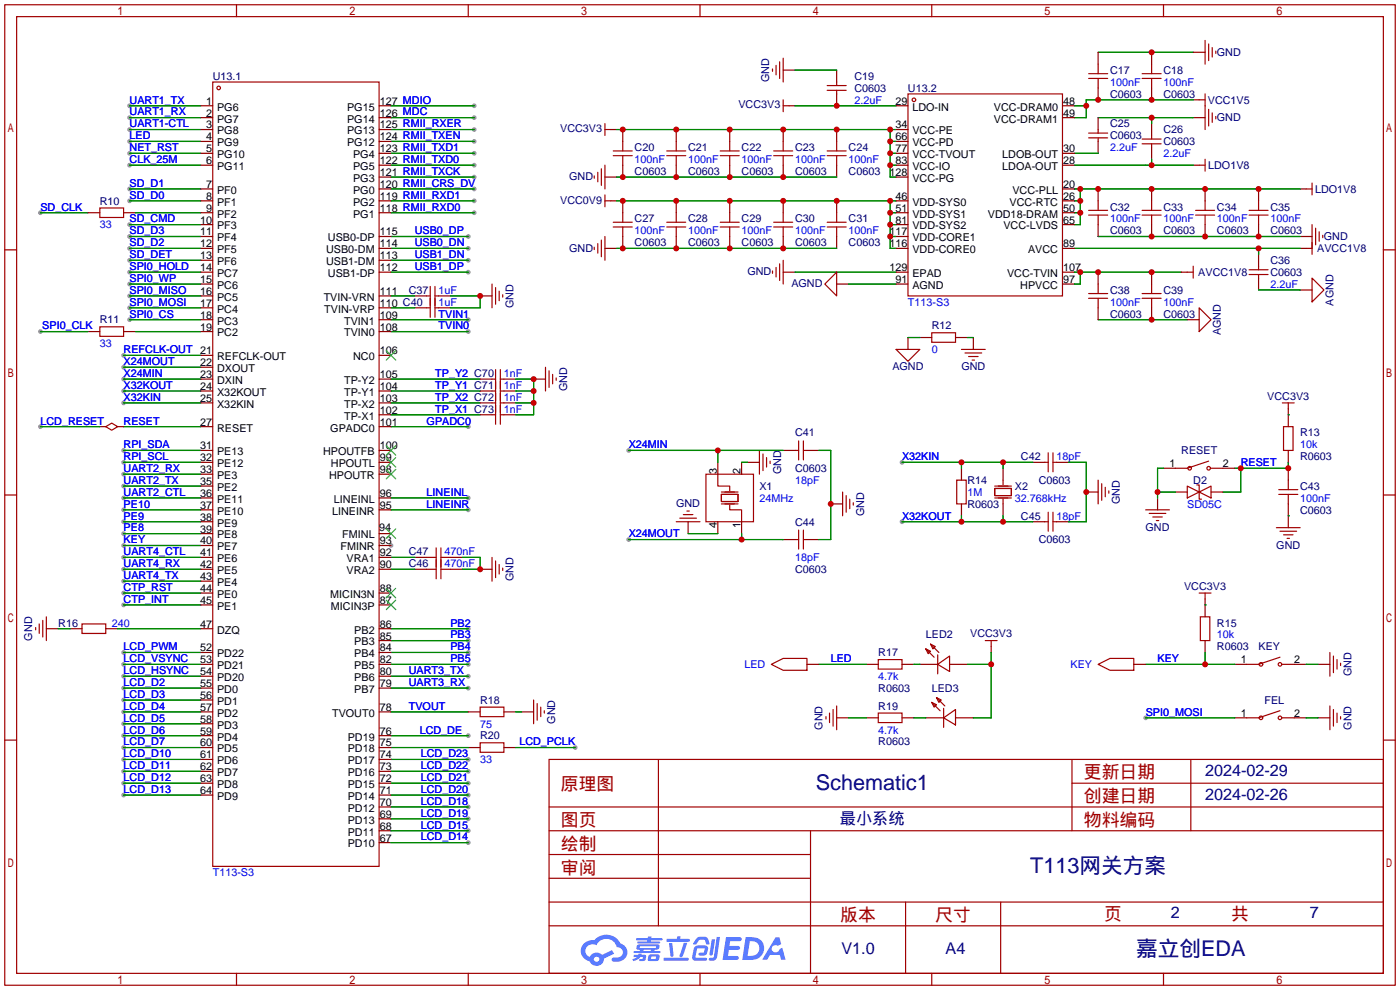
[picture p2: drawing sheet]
<svg xmlns="http://www.w3.org/2000/svg" width="299mm" height="212mm" viewBox="0 0 299 212" stroke-linecap="round" stroke-linejoin="round" font-family="sans-serif">
<defs><g id="words">
<g font-size="4.6" fill="#000080">
<text x="174.4" y="168.8">Schematic1</text>
<text x="220.2" y="186.6">T113网关方案</text>
<text x="242.8" y="204.3">嘉立创EDA</text>
</g>
<g font-size="3.8" fill="#a00000">
<text x="231.6" y="166.4">更新日期</text>
<text x="119.9" y="168.9">原理图</text>
<text x="231.6" y="171.5">创建日期</text>
<text x="119.9" y="176.5">图页</text>
<text x="231.6" y="176.5">物料编码</text>
<text x="119.9" y="181.6">绘制</text>
<text x="119.9" y="186.7">审阅</text>
<text x="179.6" y="196.9">版本</text>
<text x="199.9" y="196.9">尺寸</text>
<text x="236" y="196.6">页</text>
<text x="263.1" y="196.6">共</text>
</g>
<g font-size="3.5" fill="#000080">
<text x="257.6" y="165.9">2024-02-29</text>
<text x="257.6" y="171">2024-02-26</text>
<text x="179.5" y="176">最小系统</text>
<text x="250.2" y="196.1">2</text>
<text x="280" y="196.1">7</text>
<text x="179.8" y="204">V1.0</text>
<text x="202.1" y="204">A4</text>
</g>
<g font-size="2.3" fill="#000080">
<text x="260.1" y="11.9">GND</text>
<text x="45.5" y="17.1">U13.1</text>
<text x="164.4" y="17.6" transform="rotate(-90 164.4 17.6)">GND</text>
<text x="182.6" y="17.1">C19</text>
<text x="237.2" y="15.8">C17</text>
<text x="248.7" y="15.8">C18</text>
<text x="157.8" y="23.2">VCC3V3</text>
<text x="182.6" y="19.6">C0603</text>
<text x="194.1" y="19.6">U13.2</text>
<text x="237.2" y="20.9">C0603</text>
<text x="248.7" y="20.9">C0603</text>
<text x="258.1" y="22.1">VCC1V5</text>
<text x="119.7" y="28.3">VCC3V3</text>
<text x="237.2" y="27.2">C25</text>
<text x="237.2" y="29.8">C0603</text>
<text x="248.7" y="28.5">C26</text>
<text x="260.1" y="25.8">GND</text>
<text x="135.6" y="32.3">C20</text>
<text x="147.1" y="32.3">C21</text>
<text x="158.5" y="32.3">C22</text>
<text x="169.9" y="32.3">C23</text>
<text x="181.4" y="32.3">C24</text>
<text x="248.7" y="31">C0603</text>
<text x="121.6" y="38.5">GND</text>
<text x="135.6" y="37.4">C0603</text>
<text x="147.1" y="37.4">C0603</text>
<text x="158.5" y="37.4">C0603</text>
<text x="169.9" y="37.4">C0603</text>
<text x="181.4" y="37.4">C0603</text>
<text x="258.2" y="36.1">LDO1V8</text>
<text x="281.1" y="41.2">LDO1V8</text>
<text x="21.3" y="43.7">R10</text>
<text x="119.7" y="43.5">VCC0V9</text>
<text x="135.6" y="47.5">C27</text>
<text x="147.1" y="47.5">C28</text>
<text x="158.5" y="47.5">C29</text>
<text x="169.9" y="47.5">C30</text>
<text x="181.4" y="47.5">C31</text>
<text x="237.2" y="45">C32</text>
<text x="248.7" y="45">C33</text>
<text x="260.1" y="45">C34</text>
<text x="271.5" y="45">C35</text>
<text x="121.6" y="53.8">GND</text>
<text x="135.6" y="52.6">C0603</text>
<text x="147.1" y="52.6">C0603</text>
<text x="158.5" y="52.6">C0603</text>
<text x="169.9" y="52.6">C0603</text>
<text x="181.4" y="52.6">C0603</text>
<text x="237.2" y="50.1">C0603</text>
<text x="248.7" y="50.1">C0603</text>
<text x="260.1" y="50.1">C0603</text>
<text x="271.5" y="50.1">C0603</text>
<text x="281.5" y="53.9">AVCC1V8</text>
<text x="282.9" y="51.2">GND</text>
<text x="159.7" y="58.9">GND</text>
<text x="256.1" y="59">AVCC1V8</text>
<text x="271.5" y="56.4">C36</text>
<text x="271.5" y="59">C0603</text>
<text x="87.4" y="62.8">C37</text>
<text x="109.8" y="65.8" transform="rotate(-90 109.8 65.8)">GND</text>
<text x="169.1" y="61.4">AGND</text>
<text x="237.2" y="62.8">C38</text>
<text x="248.7" y="62.8">C39</text>
<text x="285" y="65.3" transform="rotate(-90 285 65.3)">AGND</text>
<text x="21.3" y="69.1">R11</text>
<text x="199.1" y="70.4">R12</text>
<text x="237.2" y="67.9">C0603</text>
<text x="248.7" y="67.9">C0603</text>
<text x="260.9" y="71.7" transform="rotate(-90 260.9 71.7)">AGND</text>
<text x="121.2" y="83.6" transform="rotate(-90 121.2 83.6)">GND</text>
<text x="190.7" y="79.2">AGND</text>
<text x="205.5" y="79.2">GND</text>
<text x="270.8" y="85.4">VCC3V3</text>
<text x="169.9" y="93.3">C41</text>
<text x="277.9" y="93.3">R13</text>
<text x="166.9" y="101.4" transform="rotate(-90 166.9 101.4)">GND</text>
<text x="169.9" y="100.9">C0603</text>
<text x="218.2" y="98.3">C42</text>
<text x="252.5" y="97.1">RESET</text>
<text x="277.9" y="98.3">R0603</text>
<text x="162.3" y="104.7">X1</text>
<text x="206.8" y="103.4">R14</text>
<text x="216.9" y="104.7">X2</text>
<text x="222" y="103.4">C0603</text>
<text x="239.3" y="107.7" transform="rotate(-90 239.3 107.7)">GND</text>
<text x="255" y="103.4">D2</text>
<text x="277.9" y="104.7">C43</text>
<text x="144.5" y="108.4">GND</text>
<text x="169.9" y="112.3">C44</text>
<text x="184.7" y="110.3" transform="rotate(-90 184.7 110.3)">GND</text>
<text x="206.8" y="108.5">R0603</text>
<text x="218.2" y="111">C45</text>
<text x="244.8" y="113.5">GND</text>
<text x="277.9" y="109.8">C0603</text>
<text x="87.4" y="118.7">C47</text>
<text x="222" y="116.1">C0603</text>
<text x="272.8" y="117.3">GND</text>
<text x="87.4" y="121.2">C46</text>
<text x="109.8" y="124.2" transform="rotate(-90 109.8 124.2)">GND</text>
<text x="169.9" y="122.5">C0603</text>
<text x="253.1" y="126.1">VCC3V3</text>
<text x="6.9" y="136.9" transform="rotate(-90 6.9 136.9)">GND</text>
<text x="12.4" y="133.9">R16</text>
<text x="197.9" y="136.4">LED2</text>
<text x="207.3" y="136.2">VCC3V3</text>
<text x="260.1" y="133.9">R15</text>
<text x="187.7" y="140.3">R17</text>
<text x="260.1" y="139">R0603</text>
<text x="269" y="139">KEY</text>
<text x="187.7" y="147.9">R0603</text>
<text x="199.1" y="147.9">LED3</text>
<text x="288.8" y="144.6" transform="rotate(-90 288.8 144.6)">GND</text>
<text x="102.6" y="150.4">R18</text>
<text x="118.7" y="154.7" transform="rotate(-90 118.7 154.7)">GND</text>
<text x="175.8" y="156" transform="rotate(-90 175.8 156)">GND</text>
<text x="187.7" y="151.7">R19</text>
<text x="270.3" y="150.4">FEL</text>
<text x="288.8" y="156" transform="rotate(-90 288.8 156)">GND</text>
<text x="102.6" y="158">R20</text>
<text x="187.7" y="159.3">R0603</text>
</g>
<g font-size="2.3" fill="#00f">
<text x="27.7" y="22.1">UART1_TX</text>
<text x="182.6" y="22.1">2.2uF</text>
<text x="237.2" y="18.3">100nF</text>
<text x="248.7" y="18.3">100nF</text>
<text x="27.7" y="29.8">LED</text>
<text x="27.7" y="27.2">UART1-CTL</text>
<text x="27.7" y="24.7">UART1_RX</text>
<text x="27.7" y="34.8">CLK_25M</text>
<text x="27.7" y="32.3">NET_RST</text>
<text x="135.6" y="34.8">100nF</text>
<text x="147.1" y="34.8">100nF</text>
<text x="158.5" y="34.8">100nF</text>
<text x="169.9" y="34.8">100nF</text>
<text x="181.4" y="34.8">100nF</text>
<text x="237.2" y="32.3">2.2uF</text>
<text x="248.7" y="33.6">2.2uF</text>
<text x="27.7" y="39.9">SD_D1</text>
<text x="8.6" y="45">SD_CLK</text>
<text x="27.7" y="42.5">SD_D0</text>
<text x="27.7" y="47.5">SD_CMD</text>
<text x="237.2" y="47.5">100nF</text>
<text x="248.7" y="47.5">100nF</text>
<text x="260.1" y="47.5">100nF</text>
<text x="271.5" y="47.5">100nF</text>
<text x="21.3" y="48.8">33</text>
<text x="27.7" y="52.6">SD_D2</text>
<text x="27.7" y="50.1">SD_D3</text>
<text x="88.6" y="50.1">USB0_DP</text>
<text x="88.6" y="52.6">USB0_DN</text>
<text x="135.6" y="50.1">100nF</text>
<text x="147.1" y="50.1">100nF</text>
<text x="158.5" y="50.1">100nF</text>
<text x="169.9" y="50.1">100nF</text>
<text x="181.4" y="50.1">100nF</text>
<text x="27.7" y="57.7">SPI0_HOLD</text>
<text x="27.7" y="55.2">SD_DET</text>
<text x="88.6" y="55.2">USB1_DN</text>
<text x="88.6" y="57.7">USB1_DP</text>
<text x="27.7" y="65.3">SPI0_MOSI</text>
<text x="27.7" y="60.2">SPI0_WP</text>
<text x="27.7" y="62.8">SPI0_MISO</text>
<text x="93.7" y="62.8">1uF</text>
<text x="93.7" y="65.3">1uF</text>
<text x="194.1" y="65.3">T113-S3</text>
<text x="237.2" y="65.3">100nF</text>
<text x="248.7" y="65.3">100nF</text>
<text x="271.5" y="61.5">2.2uF</text>
<text x="9" y="70.4">SPI0_CLK</text>
<text x="27.7" y="67.9">SPI0_CS</text>
<text x="93.7" y="67.9">TVIN1</text>
<text x="93.7" y="70.4">TVIN0</text>
<text x="21.3" y="74.2">33</text>
<text x="26.4" y="75.5">REFCLK-OUT 21</text>
<text x="199.1" y="75.5">0</text>
<text x="26.4" y="78">X24MOUT</text>
<text x="26.4" y="80.6">X24MIN</text>
<text x="26.4" y="83.1">X32KOUT</text>
<text x="93" y="80.6">TP_Y2 C70</text>
<text x="93" y="83.1">TP_Y1 C71</text>
<text x="107.7" y="80.6">1nF</text>
<text x="107.7" y="83.1">1nF</text>
<text x="26.4" y="85.6">X32KIN</text>
<text x="93" y="85.6">TP_X2 C72</text>
<text x="93" y="88.2">TP_X1 C73</text>
<text x="107.7" y="85.6">1nF</text>
<text x="107.7" y="88.2">1nF</text>
<text x="8.6" y="90.7">LCD_RESET</text>
<text x="26.4" y="90.7">RESET</text>
<text x="26.4" y="95.8">RPI_SDA</text>
<text x="91.2" y="90.7">GPADC0</text>
<text x="134.4" y="95.8">X24MIN</text>
<text x="277.9" y="95.8">10k</text>
<text x="26.4" y="100.9">UART2_RX</text>
<text x="26.4" y="98.3">RPI_SCL</text>
<text x="192.8" y="98.3">X32KIN</text>
<text x="225.8" y="98.3">18pF</text>
<text x="265.2" y="99.6">RESET</text>
<text x="26.4" y="103.4">UART2_TX</text>
<text x="26.4" y="106">UART2_CTL</text>
<text x="91.2" y="106">LINEINL</text>
<text x="162.3" y="107.2">24MHz</text>
<text x="169.9" y="103.4">18pF</text>
<text x="206.8" y="106">1M</text>
<text x="216.9" y="107.2">32.768kHz</text>
<text x="277.9" y="107.2">100nF</text>
<text x="26.4" y="108.5">PE10</text>
<text x="26.4" y="111">PE9</text>
<text x="26.4" y="113.6">PE8</text>
<text x="91.2" y="108.5">LINEINR</text>
<text x="192.8" y="111">X32KOUT</text>
<text x="225.8" y="111">18pF</text>
<text x="253.7" y="108.5">SD05C</text>
<text x="26.4" y="118.7">UART4_CTL</text>
<text x="26.4" y="116.1">KEY</text>
<text x="95" y="118.7">470nF</text>
<text x="134.4" y="114.9">X24MOUT</text>
<text x="169.9" y="119.9">18pF</text>
<text x="26.4" y="121.2">UART4_RX</text>
<text x="26.4" y="123.7">UART4_TX</text>
<text x="95" y="121.2">470nF</text>
<text x="26.4" y="128.8">CTP_INT</text>
<text x="26.4" y="126.3">CTP_RST</text>
<text x="23.9" y="133.9">240</text>
<text x="96.3" y="136.4">PB3</text>
<text x="96.3" y="133.9">PB2</text>
<text x="260.1" y="136.4">10k</text>
<text x="26.4" y="139">LCD_PWM</text>
<text x="26.4" y="141.5">LCD_VSYNC</text>
<text x="96.3" y="141.5">PB5</text>
<text x="96.3" y="139">PB4</text>
<text x="159.1" y="142.7">LED</text>
<text x="177.5" y="141.5">LED</text>
<text x="228.8" y="142.7">KEY</text>
<text x="247.4" y="141.5">KEY</text>
<text x="26.4" y="144.1">LCD_HSYNC</text>
<text x="26.4" y="146.6">LCD_D2</text>
<text x="26.4" y="149.1">LCD_D3</text>
<text x="87.4" y="146.6">UART3_RX</text>
<text x="87.4" y="144.1">UART3_TX</text>
<text x="187.7" y="145.3">4.7k</text>
<text x="26.4" y="151.7">LCD_D4</text>
<text x="26.4" y="154.2">LCD_D5</text>
<text x="87.4" y="151.7">TVOUT</text>
<text x="102.6" y="155.5">75</text>
<text x="244.9" y="153">SPI0_MOSI</text>
<text x="26.4" y="159.3">LCD_D7</text>
<text x="26.4" y="156.8">LCD_D6</text>
<text x="26.4" y="161.8">LCD_D10</text>
<text x="89.7" y="156.8">LCD_DE</text>
<text x="89.9" y="161.8">LCD_D23</text>
<text x="111" y="159.3">LCD_PCLK</text>
<text x="187.7" y="156.8">4.7k</text>
<text x="26.4" y="164.4">LCD_D11</text>
<text x="26.4" y="166.9">LCD_D12</text>
<text x="89.9" y="164.4">LCD_D22</text>
<text x="89.9" y="166.9">LCD_D21</text>
<text x="102.6" y="163.1">33</text>
<text x="26.4" y="169.5">LCD_D13</text>
<text x="89.9" y="172">LCD_D18</text>
<text x="89.9" y="169.5">LCD_D20</text>
<text x="89.9" y="174.5">LCD_D19</text>
<text x="89.9" y="177.1">LCD_D15</text>
<text x="89.9" y="179.6">LCD_D14</text>
<text x="45.5" y="187.2">T113-S3</text>
</g>
<g font-size="2.3">
<text x="44.1" y="22.4">1</text>
<text x="46.4" y="23.6">PG6</text>
<text x="74.2" y="23.6">PG15</text>
<text x="81.2" y="22.4">127 MDIO</text>
<text x="191.4" y="22.4">29</text>
<text x="195" y="23.6">LDO-IN</text>
<text x="212.4" y="23.6">VCC-DRAM0</text>
<text x="227.2" y="22.4">48</text>
<text x="44.1" y="24.9">2</text>
<text x="44.1" y="27.5">3</text>
<text x="44.1" y="30">4</text>
<text x="46.4" y="26.2">PG7</text>
<text x="46.4" y="28.7">PG8</text>
<text x="74.2" y="28.7">PG13</text>
<text x="74.2" y="26.2">PG14</text>
<text x="81.2" y="30">124 RMII_TXEN</text>
<text x="81.2" y="27.5">125 RMII_RXER</text>
<text x="81.2" y="24.9">126 MDC</text>
<text x="191.4" y="27.5">34</text>
<text x="191.4" y="30">66</text>
<text x="195" y="28.7">VCC-PE</text>
<text x="212.4" y="26.2">VCC-DRAM1</text>
<text x="227.2" y="24.9">49</text>
<text x="44.1" y="32.5">5</text>
<text x="44.1" y="35.1">6</text>
<text x="46.4" y="31.3">PG9</text>
<text x="46.4" y="33.8">PG10</text>
<text x="74.2" y="31.3">PG12</text>
<text x="75.5" y="33.8">PG4</text>
<text x="81.2" y="35.1">122 RMII_TXD0</text>
<text x="81.2" y="32.5">123 RMII_TXD1</text>
<text x="191.4" y="32.5">77</text>
<text x="191.4" y="35.1">83</text>
<text x="195" y="31.3">VCC-PD</text>
<text x="195" y="33.8">VCC-TVOUT</text>
<text x="214.2" y="33.8">LDOB-OUT</text>
<text x="227.2" y="35.1">28</text>
<text x="227.2" y="32.5">30</text>
<text x="44.1" y="40.2">7</text>
<text x="46.4" y="36.3">PG11</text>
<text x="46.4" y="41.4">PF0</text>
<text x="75.5" y="41.4">PG0</text>
<text x="75.5" y="38.9">PG3</text>
<text x="75.5" y="36.3">PG5</text>
<text x="81.2" y="40.2">120 RMII_CRS_DV</text>
<text x="81.2" y="37.6">121 RMII_TXCK</text>
<text x="190.1" y="37.6">128</text>
<text x="195" y="36.3">VCC-IO</text>
<text x="195" y="38.9">VCC-PG</text>
<text x="214.2" y="36.3">LDOA-OUT</text>
<text x="216.4" y="41.4">VCC-PLL</text>
<text x="227.2" y="40.2">20</text>
<text x="42.8" y="47.8">10</text>
<text x="44.1" y="42.7">8</text>
<text x="44.1" y="45.2">9</text>
<text x="46.4" y="44">PF1</text>
<text x="46.4" y="46.5">PF2</text>
<text x="75.5" y="46.5">PG1</text>
<text x="75.5" y="44">PG2</text>
<text x="81.2" y="45.2">118 RMII_RXD0</text>
<text x="81.2" y="42.7">119 RMII_RXD1</text>
<text x="191.4" y="42.7">46</text>
<text x="191.4" y="45.2">51</text>
<text x="191.4" y="47.8">81</text>
<text x="195" y="44">VDD-SYS0</text>
<text x="195" y="46.5">VDD-SYS1</text>
<text x="211.1" y="46.5">VDD18-DRAM</text>
<text x="215.7" y="44">VCC-RTC</text>
<text x="227.2" y="45.2">50</text>
<text x="227.2" y="47.8">65</text>
<text x="227.2" y="42.7">26</text>
<text x="42.8" y="50.3">11</text>
<text x="42.8" y="52.9">12</text>
<text x="46.4" y="49">PF3</text>
<text x="46.4" y="51.6">PF4</text>
<text x="70.1" y="51.6">USB0-DP</text>
<text x="81.2" y="52.9">114</text>
<text x="81.2" y="50.3">115</text>
<text x="190.1" y="52.9">116</text>
<text x="190.1" y="50.3">117</text>
<text x="195" y="49">VDD-SYS2</text>
<text x="195" y="51.6">VDD-CORE1</text>
<text x="214.5" y="49">VCC-LVDS</text>
<text x="227.2" y="52.9">89</text>
<text x="42.8" y="55.4">13</text>
<text x="42.8" y="57.9">14</text>
<text x="46.4" y="54.1">PF5</text>
<text x="46.4" y="56.7">PF6</text>
<text x="46.4" y="59.2">PC7</text>
<text x="69.7" y="56.7">USB1-DM</text>
<text x="69.7" y="54.1">USB0-DM</text>
<text x="70.1" y="59.2">USB1-DP</text>
<text x="81.2" y="57.9">112</text>
<text x="81.2" y="55.4">113</text>
<text x="190.1" y="57.9">129</text>
<text x="195" y="59.2">EPAD</text>
<text x="195" y="54.1">VDD-CORE0</text>
<text x="215.2" y="59.2">VCC-TVIN</text>
<text x="219.7" y="54.1">AVCC</text>
<text x="227.2" y="57.9">107</text>
<text x="42.8" y="60.5">15</text>
<text x="42.8" y="63">16</text>
<text x="42.8" y="65.6">17</text>
<text x="46.4" y="61.7">PC6</text>
<text x="46.4" y="64.3">PC5</text>
<text x="69.2" y="64.3">TVIN-VRN</text>
<text x="81.2" y="65.6">110 C40</text>
<text x="81.2" y="63">111</text>
<text x="191.4" y="60.5">91</text>
<text x="195" y="61.7">AGND</text>
<text x="218.1" y="61.7">HPVCC</text>
<text x="227.2" y="60.5">97</text>
<text x="42.8" y="68.1">18</text>
<text x="42.8" y="70.6">19</text>
<text x="46.4" y="66.8">PC4</text>
<text x="46.4" y="69.4">PC3</text>
<text x="46.4" y="71.9">PC2</text>
<text x="69.3" y="66.8">TVIN-VRP</text>
<text x="73.5" y="71.9">TVIN0</text>
<text x="73.5" y="69.4">TVIN1</text>
<text x="81.2" y="70.6">108</text>
<text x="81.2" y="68.1">109</text>
<text x="46.4" y="77">REFCLK-OUT</text>
<text x="75.5" y="77">NC0</text>
<text x="81.2" y="75.7">106</text>
<text x="42.8" y="78.3">22</text>
<text x="42.8" y="80.8">23</text>
<text x="42.8" y="83.3">24</text>
<text x="46.4" y="79.5">DXOUT</text>
<text x="46.4" y="82.1">DXIN</text>
<text x="73.5" y="82.1">TP-Y2</text>
<text x="81.2" y="83.3">104</text>
<text x="81.2" y="80.8">105</text>
<text x="42.8" y="85.9">25</text>
<text x="46.4" y="84.6">X32KOUT</text>
<text x="46.4" y="87.1">X32KIN</text>
<text x="73.5" y="89.7">TP-X1</text>
<text x="73.5" y="87.1">TP-X2</text>
<text x="73.5" y="84.6">TP-Y1</text>
<text x="81.2" y="88.4">102</text>
<text x="81.2" y="85.9">103</text>
<text x="42.8" y="91">27</text>
<text x="46.4" y="92.2">RESET</text>
<text x="70.6" y="92.2">GPADC0</text>
<text x="81.2" y="91">101</text>
<text x="42.8" y="96">31</text>
<text x="42.8" y="98.6">32</text>
<text x="42.8" y="101.1">33</text>
<text x="46.4" y="97.3">PE13</text>
<text x="46.4" y="99.8">PE12</text>
<text x="69.1" y="97.3">HPOUTFB</text>
<text x="70.7" y="99.8">HPOUTL</text>
<text x="81.2" y="101.1">98</text>
<text x="81.2" y="98.6">99</text>
<text x="81.2" y="96">100</text>
<text x="153.2" y="101.3" transform="rotate(-90 153.2 101.3)">3</text>
<text x="158.3" y="101.3" transform="rotate(-90 158.3 101.3)">2</text>
<text x="249.9" y="99.8">1</text>
<text x="261.4" y="99.8">2</text>
<text x="42.8" y="103.7">35</text>
<text x="42.8" y="106.2">36</text>
<text x="46.4" y="102.4">PE3</text>
<text x="46.4" y="104.9">PE2</text>
<text x="46.4" y="107.5">PE11</text>
<text x="70.3" y="102.4">HPOUTR</text>
<text x="71.4" y="107.5">LINEINL</text>
<text x="81.2" y="106.2">96</text>
<text x="42.8" y="108.7">37</text>
<text x="42.8" y="111.3">38</text>
<text x="42.8" y="113.8">39</text>
<text x="46.4" y="110">PE10</text>
<text x="46.4" y="112.5">PE9</text>
<text x="71" y="110">LINEINR</text>
<text x="81" y="113.6">94</text>
<text x="81.2" y="108.7">95</text>
<text x="153.2" y="112.8" transform="rotate(-90 153.2 112.8)">4</text>
<text x="158.3" y="112.8" transform="rotate(-90 158.3 112.8)">1</text>
<text x="42.8" y="116.4">40</text>
<text x="42.8" y="118.9">41</text>
<text x="46.4" y="115.1">PE8</text>
<text x="46.4" y="117.6">PE7</text>
<text x="72.8" y="117.6">FMINR</text>
<text x="73.2" y="115.1">FMINL</text>
<text x="81.2" y="118.9">92</text>
<text x="81.2" y="116.4">93</text>
<text x="42.8" y="121.4">42</text>
<text x="42.8" y="124">43</text>
<text x="46.4" y="120.2">PE6</text>
<text x="46.4" y="122.7">PE5</text>
<text x="46.4" y="125.2">PE4</text>
<text x="74.1" y="122.7">VRA2</text>
<text x="74.1" y="120.2">VRA1</text>
<text x="81.2" y="121.4">90</text>
<text x="42.8" y="126.5">44</text>
<text x="42.8" y="129.1">45</text>
<text x="46.4" y="127.8">PE0</text>
<text x="46.4" y="130.3">PE1</text>
<text x="70.6" y="127.8">MICIN3N</text>
<text x="70.7" y="130.3">MICIN3P</text>
<text x="81.2" y="129.1">87</text>
<text x="81.2" y="126.5">88</text>
<text x="42.8" y="134.1">47</text>
<text x="46.4" y="135.4">DZQ</text>
<text x="75.7" y="137.9">PB3</text>
<text x="75.7" y="135.4">PB2</text>
<text x="81.2" y="136.7">85</text>
<text x="81.2" y="134.1">86</text>
<text x="42.8" y="139.2">52</text>
<text x="42.8" y="141.8">53</text>
<text x="46.4" y="140.5">PD22</text>
<text x="46.4" y="143">PD21</text>
<text x="75.7" y="143">PB5</text>
<text x="75.7" y="140.5">PB4</text>
<text x="81.2" y="141.8">82</text>
<text x="81.2" y="139.2">84</text>
<text x="265.2" y="141.8">1</text>
<text x="276.6" y="141.8">2</text>
<text x="42.8" y="144.3">54</text>
<text x="42.8" y="146.8">55</text>
<text x="42.8" y="149.4">56</text>
<text x="46.4" y="145.6">PD20</text>
<text x="46.4" y="148.1">PD0</text>
<text x="75.7" y="148.1">PB7</text>
<text x="75.7" y="145.6">PB6</text>
<text x="81.2" y="146.8">79</text>
<text x="81.2" y="144.3">80</text>
<text x="42.8" y="151.9">57</text>
<text x="42.8" y="154.5">58</text>
<text x="46.4" y="150.6">PD1</text>
<text x="46.4" y="153.2">PD2</text>
<text x="46.4" y="155.7">PD3</text>
<text x="71" y="153.2">TVOUT0</text>
<text x="81.2" y="151.9">78</text>
<text x="265.2" y="153.2">1</text>
<text x="276.6" y="153.2">2</text>
<text x="42.8" y="157">59</text>
<text x="42.8" y="159.5">60</text>
<text x="46.4" y="158.3">PD4</text>
<text x="46.4" y="160.8">PD5</text>
<text x="74.3" y="160.8">PD18</text>
<text x="74.3" y="158.3">PD19</text>
<text x="81.2" y="159.5">75</text>
<text x="81.2" y="157">76</text>
<text x="42.8" y="162.1">61</text>
<text x="42.8" y="164.6">62</text>
<text x="42.8" y="167.2">63</text>
<text x="46.4" y="163.3">PD6</text>
<text x="46.4" y="165.9">PD7</text>
<text x="74.3" y="165.9">PD16</text>
<text x="74.3" y="163.3">PD17</text>
<text x="81.2" y="167.2">72</text>
<text x="81.2" y="164.6">73</text>
<text x="81.2" y="162.1">74</text>
<text x="42.8" y="169.7">64</text>
<text x="46.4" y="168.4">PD8</text>
<text x="46.4" y="171">PD9</text>
<text x="74.3" y="173.5">PD12</text>
<text x="74.3" y="171">PD14</text>
<text x="74.3" y="168.4">PD15</text>
<text x="81.2" y="172.2">70</text>
<text x="81.2" y="169.7">71</text>
<text x="74.3" y="178.6">PD11</text>
<text x="74.3" y="176">PD13</text>
<text x="81.2" y="179.9">67</text>
<text x="81.2" y="177.3">68</text>
<text x="81.2" y="174.8">69</text>
<text x="74.3" y="181.1">PD10</text>
</g>
</g></defs>
<g fill="#999">
<circle cx="83.6" cy="116.6" r=".51"/>
<circle cx="134.4" cy="96.3" r=".51"/>
<circle cx="134.4" cy="115.3" r=".51"/>
<circle cx="192.8" cy="98.8" r=".51"/>
<circle cx="192.8" cy="111.5" r=".51"/>
<circle cx="26.4" cy="78.5" r=".51"/>
<circle cx="26.4" cy="81" r=".51"/>
<circle cx="26.4" cy="83.6" r=".51"/>
<circle cx="26.4" cy="86.1" r=".51"/>
<circle cx="26.4" cy="75.9" r=".51"/>
<circle cx="244.9" cy="153.4" r=".51"/>
<circle cx="27.7" cy="65.8" r=".51"/>
<circle cx="27.7" cy="68.3" r=".51"/>
<circle cx="27.7" cy="60.7" r=".51"/>
<circle cx="27.7" cy="63.2" r=".51"/>
<circle cx="27.7" cy="58.2" r=".51"/>
<circle cx="27.7" cy="42.9" r=".51"/>
<circle cx="27.7" cy="40.4" r=".51"/>
<circle cx="8.6" cy="45.5" r=".51"/>
<circle cx="27.7" cy="53.1" r=".51"/>
<circle cx="27.7" cy="50.5" r=".51"/>
<circle cx="27.7" cy="48" r=".51"/>
<circle cx="27.7" cy="55.6" r=".51"/>
<circle cx="8.6" cy="70.9" r=".51"/>
<circle cx="100.1" cy="147.1" r=".51"/>
<circle cx="100.1" cy="144.5" r=".51"/>
<circle cx="100.1" cy="50.5" r=".51"/>
<circle cx="100.1" cy="53.1" r=".51"/>
<circle cx="100.1" cy="55.6" r=".51"/>
<circle cx="100.1" cy="58.2" r=".51"/>
<circle cx="26.4" cy="121.7" r=".51"/>
<circle cx="26.4" cy="124.2" r=".51"/>
<circle cx="26.4" cy="101.3" r=".51"/>
<circle cx="26.4" cy="103.9" r=".51"/>
<circle cx="26.4" cy="106.4" r=".51"/>
<circle cx="27.7" cy="35.3" r=".51"/>
<circle cx="101.3" cy="30.2" r=".51"/>
<circle cx="101.3" cy="32.8" r=".51"/>
<circle cx="27.7" cy="32.8" r=".51"/>
<circle cx="101.3" cy="35.3" r=".51"/>
<circle cx="101.3" cy="37.8" r=".51"/>
<circle cx="101.3" cy="40.4" r=".51"/>
<circle cx="101.3" cy="27.7" r=".51"/>
<circle cx="101.3" cy="25.1" r=".51"/>
<circle cx="101.3" cy="22.6" r=".51"/>
<circle cx="101.3" cy="45.5" r=".51"/>
<circle cx="101.3" cy="42.9" r=".51"/>
<circle cx="26.4" cy="96.3" r=".51"/>
<circle cx="26.4" cy="129.3" r=".51"/>
<circle cx="26.4" cy="126.7" r=".51"/>
<circle cx="26.4" cy="119.1" r=".51"/>
<circle cx="26.4" cy="139.4" r=".51"/>
<circle cx="26.4" cy="142" r=".51"/>
<circle cx="26.4" cy="144.5" r=".51"/>
<circle cx="26.4" cy="147.1" r=".51"/>
<circle cx="26.4" cy="159.8" r=".51"/>
<circle cx="26.4" cy="149.6" r=".51"/>
<circle cx="26.4" cy="152.1" r=".51"/>
<circle cx="26.4" cy="154.7" r=".51"/>
<circle cx="26.4" cy="157.2" r=".51"/>
<circle cx="26.4" cy="162.3" r=".51"/>
<circle cx="26.4" cy="164.8" r=".51"/>
<circle cx="26.4" cy="169.9" r=".51"/>
<circle cx="26.4" cy="167.4" r=".51"/>
<circle cx="100.1" cy="172.5" r=".51"/>
<circle cx="100.1" cy="175" r=".51"/>
<circle cx="100.1" cy="162.3" r=".51"/>
<circle cx="100.1" cy="164.8" r=".51"/>
<circle cx="100.1" cy="167.4" r=".51"/>
<circle cx="100.1" cy="169.9" r=".51"/>
<circle cx="122.9" cy="159.8" r=".51"/>
<circle cx="100.1" cy="157.2" r=".51"/>
<circle cx="26.4" cy="109" r=".51"/>
<circle cx="26.4" cy="111.5" r=".51"/>
<circle cx="26.4" cy="114" r=".51"/>
<circle cx="26.4" cy="116.6" r=".51"/>
<circle cx="26.4" cy="98.8" r=".51"/>
<circle cx="8.6" cy="91.2" r=".51"/>
<circle cx="27.7" cy="30.2" r=".51"/>
<circle cx="27.7" cy="27.7" r=".51"/>
<circle cx="27.7" cy="25.1" r=".51"/>
<circle cx="27.7" cy="22.6" r=".51"/>
<circle cx="100.1" cy="142" r=".51"/>
<circle cx="100.1" cy="139.4" r=".51"/>
<circle cx="100.1" cy="136.9" r=".51"/>
<circle cx="100.1" cy="134.4" r=".51"/>
<circle cx="100.1" cy="106.4" r=".51"/>
<circle cx="100.1" cy="109" r=".51"/>
<circle cx="100.1" cy="68.3" r=".51"/>
<circle cx="100.1" cy="70.9" r=".51"/>
<circle cx="100.1" cy="91.2" r=".51"/>
<circle cx="100.1" cy="177.5" r=".51"/>
<circle cx="100.1" cy="180.1" r=".51"/>
</g>
<g fill="none" stroke="#a10000" stroke-width=".25">
<path d="M1 1h297.2v209.6h-297.2zM3.6 3.6h292.1v204.4h-292.1zM50.5 1v2.6M100.1 1v2.6M149.6 1v2.6M199.1 1v2.6M248.7 1v2.6M1 53.4h2.6M295.7 53.4h2.5M1 105.8h2.6M295.7 105.8h2.5M1 158.2h2.6"/>
<path d="M295.7 158.2h2.5M117.3 162.3h178.4v45.7h-178.4zM117.3 177.5h178.4M117.3 172.5h178.4M140.7 162.3v35.6M173.2 177.5v30.5M229.1 162.3v15.2M229.1 167.4h66.6M254.5 162.3v15.2M117.3 182.6h55.9M117.3 197.9h178.4M117.3 192.8h178.4"/>
<path d="M117.3 187.7h55.9M193.5 192.8v15.2M213.9 192.8v15.2M50.5 208v2.6M100.1 208v2.6M149.6 208v2.6M199.1 208v2.6M248.7 208v2.6"/>
</g>
<g fill="#5487ff">
<path d="M155.2 200.3h2.6a.48 .48 0 0 1 .7 .4 .48 .48 0 0 1-.6 .4h-1.8l-.2 1.1h1.9a.43 .43 0 0 1 .4 .4 .43 .43 0 0 1-.5 .4h-1.9l-.2 1.3h1.7a.45 .45 0 0 1 .5 .2 .45 .45 0 0 1-.1 .6h-3.3z"/>
<path d="M165.7 200.3h.9l.4 1.5-.8 .3a.84 .84 0 0 0-1.2 .3 .84 .84 0 0 0 .4 1.1 .84 .84 0 0 0 1.1-.4l.1-.2 .6-.3 .7 2.5h-1l-.2-1h-2.1l-.6 1h-1.1z"/>
<path d="M152.1 200.8h.7l-.5 3.1a.36 .36 0 0 1-.3 .3 .36 .36 0 0 1-.4-.3z"/>
<path d="M153.2 200.2h.7l-.6 4.3a1.13 1.13 0 0 1-1.8 .6l.2-.4h.7l.2-.2z"/>
<path d="M148.9 200.6l.6-.4h1a.77 .77 0 0 1 .9 .5l.3 1-.2 .2h-.5l-.3-.9-.2-.2-1 .1-.7 1-.6-.1-.1-.2z"/>
<path d="M148.4 202.4l.6-.3h1.7a.81 .81 0 0 1 .7 .5 .81 .81 0 0 1-.2 .8 .81 .81 0 0 1-.9 .8h-.7a.32 .32 0 0 1-.3-.3 .32 .32 0 0 1 .4-.3h.7l.2-.9-1.6 .1-.4 1.8 2.2 .1a.32 .32 0 0 1 .3 .4 .32 .32 0 0 1-.4 .2h-2.2l-.5-.3-.1-.5z"/>
<path d="M141.9 204.7h5a.33 .33 0 0 1 .3 .3 .33 .33 0 0 1-.3 .3h-4.9l-.2-.1z"/>
<path d="M146.1 201.5h.8l-.7 2a.98 .98 0 0 1-.7 1.1l-.3-.3z"/>
<path d="M143 201.6h.7l.3 2.5a.34 .34 0 0 1-.3 .4 .34 .34 0 0 1-.4-.3z"/>
<path d="M142.5 200.7h2.1l.3-.6h.6l-.1 .6h1.7a.32 .32 0 0 1 .4 .3 .32 .32 0 0 1-.4 .3h-4.5l-.2-.2z"/>
<path d="M135.5 204.1h.9l.1-.3h.6v.3h.8a.82 .82 0 0 1-.5 1.3h-.8v-.4l.7-.1 .1-.3a.68 .68 0 0 0-1 .4l-1.1 .4-.1-.4 .9-.5h-.7z"/>
<path d="M136 200.5h2.4l.1-.3h.7v.3h2.2l.2 .3-.2 .2h-2.3v.2h1.8l.2 .3-.2 .1h-4.5l-.1-.4h2l.1-.2h-2.3l-.1-.2z"/>
<path d="M159.4 200.3l-.8 4.9h1.7a2.5 2.5 0 0 0 3-2.5 2.5 2.5 0 0 0-3.1-2.4zM160.3 201.1a1.61 1.61 0 0 1 2 1.5 1.61 1.61 0 0 1-1.8 1.7h-.7z"/>
<path d="M136.2 202a.55 .55 0 0 0-.2 .8 .55 .55 0 0 0 .7 .2l.1 .3h-1.3v.3l5.4 .1 .3-.2-.2-.2h-1.2l.2-.3a.7 .7 0 0 0 .8-.3 .7 .7 0 0 0 0-.8l-4.2-.1zM136.8 202.3l3.3-.1 .1 .1-.2 .3h-3.2zM137.5 203h1.7l-.2 .3h-1.4z"/>
<path d="M138.6 204.2a1.05 1.05 0 0 0 0 1.2 2.91 2.91 0 0 0 2.2-.2 .98 .98 0 0 0 0-1.2h-1.6zM139.2 204.5l.9-.1 .1 .4-.2 .2-.8-.1z"/>
<path d="M124.9 201.6a2.23 2.23 0 0 0-.7 2.3 2.23 2.23 0 0 0 1.8 1.6 1.58 1.58 0 0 0 1.8 .9 1.58 1.58 0 0 0 1.3-1.5l2.2-1.1-.5-.7-2.1 1a1.65 1.65 0 0 0-2.7 .4 1.45 1.45 0 0 1-.8-1.9 1.45 1.45 0 0 1 2-.7l.3 .1a2.3 2.3 0 0 1 2.3-1.3 2.3 2.3 0 0 1 2 1.7 1.12 1.12 0 0 1 1.3 1 1.12 1.12 0 0 1-1.1 1.2h-.7a.45 .45 0 0 0-.6 .4 .45 .45 0 0 0 .5 .5 2.21 2.21 0 0 0 2.2-.5 2.21 2.21 0 0 0 .5-2.3 2.13 2.13 0 0 0-1.3-1.1 3.3 3.3 0 0 0-5.6-.7l-1.1 .1zM127 205a.57 .57 0 0 1 1.1 0 .57 .57 0 0 1-1.1 0z"/>
</g>
<g fill="none" stroke="#a10000" stroke-width=".25">
<path d="M45.5 17.5h35.5v167.7h-35.5zM165.1 14.7v.5M165.9 14v2M166.6 13.2v3.6M167.4 12.4v5.1M176.8 18.3h4M176.8 19.3h4M178.8 17.5v.8M178.8 19.3v.8M232.7 16.8h4M232.7 15.7h4M234.7 13.7v2"/>
<path d="M234.7 16.8v2M244.1 16.8h4.1M244.1 15.7h4.1M246.1 13.7v2M246.1 16.8v2M257.6 8.6v5.1M258.3 9.4v3.6M259.1 10.2v2M259.8 10.9v.5M127 37.6v.5M127.8 36.8v2.1M128.5 36.1v3.5"/>
<path d="M129.3 26.4v2.6M129.3 35.3v5.1M129.3 27.7h1.3M131.1 33.3h4M131.1 32.3h4M133.1 30.2v2.1M133.1 33.3v2M142.5 33.3h4.1M142.5 32.3h4.1M144.5 30.2v2.1M144.5 33.3v2M153.9 33.3h4.1"/>
<path d="M153.9 32.3h4.1M156 30.2v2.1M156 33.3v2M165.4 33.3h4M165.4 32.3h4M167.4 21.3v2.6M167.4 30.2v2.1M167.4 33.3v2M167.4 22.6h1.3M176.8 33.3h4M176.8 32.3h4M178.8 30.2v2.1"/>
<path d="M178.8 33.3v2M194.1 20.1h33v43.1h-33zM232.7 28.4h4M232.7 29.5h4M234.7 27.7v.7M234.7 29.5v.7M244.1 29.7h4.1M244.1 30.7h4.1M246.1 29v.7M246.1 30.7v.8M256.3 21.3h1.3M256.3 35.3h1.3"/>
<path d="M257.6 20.1v7.6M257.6 34v2.6M258.3 23.4v3.5M259.1 24.1v2.1M259.8 24.9v.5M280.4 39.1v2.6M21.3 44.4h5.1v2.1h-5.1zM127 52.8v.5M127.8 52.1v2M128.5 51.3v3.6M129.3 41.7v2.5M129.3 50.5v5.1"/>
<path d="M129.3 42.9h1.3M131.1 48.5h4M131.1 47.5h4M133.1 45.5v2M133.1 48.5v2M142.5 48.5h4.1M142.5 47.5h4.1M144.5 45.5v2M144.5 48.5v2M153.9 48.5h4.1M153.9 47.5h4.1M156 45.5v2"/>
<path d="M156 48.5v2M165.1 57.9v.5M165.4 48.5h4M165.4 47.5h4M165.9 57.2v2M166.6 56.4v3.5M167.4 45.5v2M167.4 48.5v2M167.4 55.6v5.1M176.8 48.5h4M176.8 47.5h4M178.8 58.2v5l-2.5-2.5z"/>
<path d="M178.8 45.5v2M178.8 48.5v2M232.7 46h4M232.7 45h4M234.7 42.9v2.1M234.7 46v2M244.1 46h4.1M244.1 45h4.1M246.1 42.9v2.1M246.1 46v2M253.7 58.2h1.3M255 56.9v2.5"/>
<path d="M255.5 46h4.1M255.5 45h4.1M257.6 42.9v2.1M257.6 46v2M267 46h4M267 45h4M267 57.7h4M267 58.7h4M269 42.9v2.1M269 46v2M269 56.9v.8M269 58.7v.7"/>
<path d="M279.1 40.4h1.3M279.1 53.1h1.3M280.4 59.4l2.6 2.6-2.6 2.5zM280.4 48v6.4M281.2 48.8v3.5M281.9 49.5v2.1M282.7 50.3v.5M21.3 69.8h5.1v2.1h-5.1zM91.2 63.2h.7M91.2 65.8h.7M91.9 61.2v6.6M93 61.2v6.6"/>
<path d="M93 63.2h.7M93 65.8h.7M105.2 60.7v5.1M105.9 61.5v3.5M105.9 79v11.7M106.7 62.2v2.1M106.9 79v11.7M107.4 63v.5M116.6 78.5v5.1M117.3 79.2v3.6M191.5 74.7h5.1l-2.5 2.5zM199.1 71.1h5.1v2.1h-5.1z"/>
<path d="M205.5 74.7h5.1M206.2 75.4h3.6M207 76.2h2M207.8 77h.5M232.7 63.8h4M232.7 62.7h4M234.7 60.7v2M234.7 63.8v2M244.1 63.8h4.1M244.1 62.7h4.1M246.1 60.7v2M246.1 63.8v2"/>
<path d="M256.3 65.8l2.5 2.5-2.5 2.6zM22.6 91.2l1.3-.8 1.2 .8-1.2 .7zM105.2 86.1h.7M105.2 81h.7M105.2 83.6h.7M105.2 88.6h.7M106.9 86.1h.8M106.9 81h.8M106.9 83.6h.8M106.9 88.6h.8M118.1 80v2M118.9 80.8v.5"/>
<path d="M162.3 96.3v5M163.1 97v3.6M163.8 97.8v2M164.6 98.6v.5M169.9 96.3h.8M170.7 94.2v4.1M171.7 94.2v4.1M171.7 96.3h.8M223.3 98.8h.7M224 96.8v4M225 96.8v4M225 98.8h.8"/>
<path d="M258.3 98.6l-4.6 1.5h-2.5M274.1 86.1h2.5M274.3 91.2h2.1v5.1h-2.1zM275.3 86.1v1.3M91.2 119.1h2M93.2 117.1v6.6M94.2 117.1v6.6M94.2 119.1h2.1M105.2 119.1v5.1M105.9 119.9v3.5M144.5 111.5h5.1M145.3 110.7h3.5"/>
<path d="M146 110h2.1M146.8 109.2h.5M150.9 101.3h10.1v10.2h-10.1zM153.4 101.3v2.6h2.6v1M154.2 105.7h3.5v1.5h-3.5zM154.2 107.7h3.5M154.2 105.2h3.5M156 107.9v1.1h2.5v2.5M169.9 115.3h.8M170.7 113.3v4M171.7 113.3v4M171.7 115.3h.8"/>
<path d="M180.1 105.2v5M180.8 105.9v3.6M181.6 106.7v2M182.4 107.4v.5M204.5 102.6h2v5.1h-2zM212.6 104.4h3.6v1.5h-3.6zM212.6 106.4h3.6M212.6 103.9h3.6M214.4 102.6v1M214.4 106.7v1M223.3 111.5h.7M224 109.5v4"/>
<path d="M225 109.5v4M225 111.5h.8M234.7 102.6v5.1M235.5 103.4v3.5M236.2 104.1v2.1M237 104.9v.5M244.9 109h5M245.6 109.7h3.6M246.4 110.5h2M247.1 111.3h.5M253.7 103.9l2.6 1.3-2.6 1.2zM255.8 103.6h.5v3.1h.5"/>
<path d="M256.3 105.2l2.5-1.3v2.5zM258.8 100.1h2.6M272.8 112.8h5.1M273.3 105.7h4.1M273.3 104.6h4.1M273.6 113.5h3.5M274.3 114.3h2.1M275.1 115.1h.5M275.3 102.6v2M275.3 105.7v2M7.6 134.1v.5M8.4 133.4v2"/>
<path d="M9.1 132.6v3.5M9.9 131.8v5.1M17.5 133.4h5.1v2h-5.1zM91.2 121.7h2M94.2 121.7h2.1M106.7 120.6v2.1M107.4 121.4v.5M197.9 138.7l1 .5-.5 .5zM197.9 138.7l1.7 1.8M198.9 137.7l1 .5-.5 .5zM198.9 137.7l1.8 1.7M200.4 140v4"/>
<path d="M210.6 136.9h2.5M211.8 136.9v1.3M256.3 126.7h2.5M256.5 131.8h2.1v5.1h-2.1zM257.6 126.7v1.3M284.2 139.4v5.1M102.6 158.8h5.1v2h-5.1zM102.6 151.1h5.1v2.1h-5.1zM114 149.6v5.1M114.8 150.4v3.5M115.6 151.1v2.1M116.3 151.9v.5"/>
<path d="M164.8 142l2.6-1.3h5.1v2.6h-5.1zM176.5 153.2v.5M177.3 152.4v2M178.1 151.6v3.6M178.8 150.9v5.1M187.7 141h5.1v2h-5.1zM187.7 152.4h5.1v2h-5.1zM199.1 150.1l1.1 .5-.6 .5zM199.1 150.1l1.8 1.8M200.2 149.1l1 .5-.5 .5zM200.2 149.1l1.7 1.8M200.4 142l2.5-1.8v3.3z"/>
<path d="M201.7 153.4l2.5-1.8v3.3zM201.7 151.4v4M234.7 142l2.5-1.3h5.1v2.6h-5.1zM273.6 140.5l-4.6 1.5h-2.6M273.6 151.9l-4.6 1.5h-2.6M274.1 142h2.5M274.1 153.4h2.5M284.2 150.9v5.1M285 140.2v3.6M285 151.6v3.6M285.8 141v2M285.8 152.4v2"/>
<path d="M286.5 141.7v.5M286.5 153.2v.5"/>
<circle cx="46.7" cy="18.8" r=".38"/>
<circle cx="195.3" cy="21.3" r=".38"/>
<circle cx="254.3" cy="100.1" r=".38"/>
<circle cx="258.3" cy="100.1" r=".38"/>
<circle cx="269.5" cy="142" r=".38"/>
<circle cx="269.5" cy="153.4" r=".38"/>
<circle cx="273.6" cy="142" r=".38"/>
<circle cx="273.6" cy="153.4" r=".38"/>
</g>
<g fill="none" stroke="#870000" stroke-width=".25">
<path d="M167.4 15h2.5M178.8 15v2.5M234.7 11.2v2.5M234.7 18.8v2.5M246.1 11.2v2.5M246.1 18.8v2.5M255 11.2h2.6M42.9 22.6h2.6M42.9 27.7h2.6M42.9 25.1h2.6M42.9 35.3h2.6M42.9 30.2h2.6"/>
<path d="M42.9 32.8h2.6M81 22.6h2.6M81 27.7h2.6M81 37.8h2.6M81 25.1h2.6M81 35.3h2.6M81 30.2h2.6M81 32.8h2.6M129.3 37.8h2.5M130.6 27.7h1.2M133.1 27.7v2.5M133.1 35.3v2.5"/>
<path d="M144.5 27.7v2.5M144.5 35.3v2.5M156 27.7v2.5M156 35.3v2.5M167.4 27.7v2.5M167.4 35.3v2.5M168.7 22.6h1.2M178.8 20.1v2.5M178.8 27.7v2.5M178.8 35.3v2.5M191.5 22.6h2.6M191.5 27.7h2.6"/>
<path d="M191.5 37.8h2.6M191.5 35.3h2.6M191.5 30.2h2.6M191.5 32.8h2.6M227.1 22.6h2.5M227.1 25.1h2.5M227.1 35.3h2.5M227.1 32.8h2.5M234.7 25.1v2.6M234.7 30.2v2.6M246.1 26.4v2.6M246.1 31.5v2.5"/>
<path d="M255 25.1h2.6M255 21.3h1.3M255 35.3h1.3M18.8 45.5h2.5M26.4 45.5h2.6M42.9 42.9h2.6M42.9 53.1h2.6M42.9 58.2h2.6M42.9 40.4h2.6M42.9 50.5h2.6M42.9 45.5h2.6M42.9 48h2.6"/>
<path d="M42.9 55.6h2.6M81 42.9h2.6M81 53.1h2.6M81 58.2h2.6M81 40.4h2.6M81 50.5h2.6M81 45.5h2.6M81 55.6h2.6M129.3 53.1h2.5M130.6 42.9h1.2M133.1 42.9v2.6M133.1 50.5v2.6"/>
<path d="M144.5 42.9v2.6M144.5 50.5v2.6M156 42.9v2.6M156 50.5v2.6M167.4 42.9v2.6M167.4 50.5v2.6M167.4 58.2h2.5M178.8 42.9v2.6M178.8 50.5v2.6M191.5 42.9h2.6M191.5 53.1h2.6M191.5 58.2h2.6"/>
<path d="M191.5 50.5h2.6M191.5 45.5h2.6M191.5 48h2.6M227.1 42.9h2.5M227.1 53.1h2.5M227.1 58.2h2.5M227.1 40.4h2.5M227.1 45.5h2.5M227.1 48h2.5M234.7 40.4v2.5M234.7 48v2.5M234.7 58.2v2.5"/>
<path d="M246.1 40.4v2.5M246.1 48v2.5M246.1 58.2v2.5M252.5 58.2h1.2M257.6 40.4v2.5M257.6 48v2.5M269 40.4v2.5M269 48v2.5M269 54.4v2.5M269 59.4v2.6M277.9 53.1h1.2M277.9 40.4h1.2"/>
<path d="M277.9 50.5h2.5M18.8 70.9h2.5M26.4 70.9h2.6M42.9 60.7h2.6M42.9 70.9h2.6M42.9 63.2h2.6M42.9 65.8h2.6M42.9 68.3h2.6M42.9 75.9h2.6M42.9 78.5h2.6M81 70.9h2.6M81 63.2h2.6"/>
<path d="M81 65.8h2.6M81 68.3h2.6M81 75.9h2.6M88.6 63.2h2.6M88.6 65.8h2.6M93.7 63.2h2.6M93.7 65.8h2.6M102.6 63.2h2.6M178.8 60.7h2.6M191.5 60.7h2.6M194.1 72.1v2.6M196.6 72.1h2.5"/>
<path d="M204.2 72.1h2.6M208 72.1v2.6M227.1 60.7h2.5M234.7 65.8v2.5M246.1 65.8v2.5M253.7 68.3h2.6M277.9 62h2.5M21.3 91.2h1.3M25.1 91.2h1.3M42.9 96.3h2.6M42.9 98.8h2.6M42.9 91.2h2.6"/>
<path d="M42.9 81h2.6M42.9 83.6h2.6M42.9 86.1h2.6M81 96.3h2.6M81 98.8h2.6M81 91.2h2.6M81 81h2.6M81 83.6h2.6M81 86.1h2.6M81 88.6h2.6M102.6 81h2.6M102.6 83.6h2.6"/>
<path d="M102.6 86.1h2.6M102.6 88.6h2.6M107.7 81h2.5M107.7 83.6h2.5M107.7 86.1h2.5M107.7 88.6h2.5M114 81h2.6M153.4 98.8v2.5M158.5 98.8v2.5M159.8 98.8h2.5M167.4 96.3h2.5M172.5 96.3h2.5"/>
<path d="M220.7 98.8h2.6M225.8 98.8h2.5M275.3 87.4v3.8M275.3 96.3v2.5M42.9 111.5h2.6M42.9 119.1h2.6M42.9 101.3h2.6M42.9 103.9h2.6M42.9 106.4h2.6M42.9 109h2.6M42.9 114h2.6M42.9 116.6h2.6"/>
<path d="M81 119.1h2.6M81 101.3h2.6M81 106.4h2.6M81 109h2.6M81 114h2.6M81 116.6h2.6M88.6 119.1h2.6M96.3 119.1h2.5M147.1 111.5v2.5M153.4 111.5v2.5M158.5 111.5v2.5M167.4 115.3h2.5"/>
<path d="M172.5 115.3h2.5M177.5 107.7h2.6M205.5 100.1v2.5M205.5 107.7v2.5M214.4 100.1v2.5M214.4 107.7v2.5M220.7 111.5h2.6M225.8 111.5h2.5M232.2 105.2h2.5M247.4 106.4v2.6M248.7 100.1h2.5M251.2 105.2h2.5"/>
<path d="M258.8 105.2h2.6M261.4 100.1h2.5M275.3 100.1v2.5M275.3 107.7v5.1M9.9 134.4h2.5M15 134.4h2.5M22.6 134.4h2.5M42.9 134.4h2.6M42.9 121.7h2.6M42.9 124.2h2.6M42.9 126.7h2.6M42.9 129.3h2.6"/>
<path d="M42.9 139.4h2.6M81 134.4h2.6M81 121.7h2.6M81 126.7h2.6M81 129.3h2.6M81 139.4h2.6M81 136.9h2.6M88.6 121.7h2.6M96.3 121.7h2.5M102.6 121.7h2.6M211.8 138.2v1.2M257.6 128v3.8"/>
<path d="M257.6 136.9v2.5M42.9 142h2.6M42.9 159.8h2.6M42.9 152.1h2.6M42.9 144.5h2.6M42.9 147.1h2.6M42.9 149.6h2.6M42.9 154.7h2.6M42.9 157.2h2.6M81 142h2.6M81 159.8h2.6M81 152.1h2.6"/>
<path d="M81 144.5h2.6M81 147.1h2.6M81 157.2h2.6M100.1 159.8h2.5M100.1 152.1h2.5M107.7 159.8h2.5M107.7 152.1h2.5M111.5 152.1h2.5M172.5 142h2.5M178.8 153.4h2.6M185.2 142h2.5M185.2 153.4h2.5"/>
<path d="M192.8 142h2.5M192.8 153.4h2.5M196.6 142h3.8M197.9 153.4h3.8M202.9 142h3.9M204.2 153.4h3.8M242.3 142h2.6M263.9 142h2.5M263.9 153.4h2.5M276.6 142h2.5M276.6 153.4h2.5M281.7 142h2.5"/>
<path d="M281.7 153.4h2.5M42.9 162.3h2.6M42.9 164.8h2.6M42.9 167.4h2.6M42.9 169.9h2.6M81 162.3h2.6M81 164.8h2.6M81 167.4h2.6M81 169.9h2.6M81 177.5h2.6M81 175h2.6M81 172.5h2.6"/>
<path d="M81 180.1h2.6"/>
</g>
<g fill="none" stroke="#008700" stroke-width=".25">
<path d="M169.9 15h8.9M234.7 11.2h20.3M27.7 22.6h15.2M27.7 27.7h15.2M27.7 30.2h15.2M27.7 32.8h15.2M27.7 35.3h15.2M27.7 25.1h15.2M83.6 22.6h17.7M83.6 27.7h17.7M83.6 37.8h17.7M83.6 30.2h17.7"/>
<path d="M83.6 32.8h17.7M83.6 35.3h17.7M83.6 25.1h17.7M131.8 27.7h59.7M131.8 37.8h47M169.9 22.6h21.6M190.2 27.7v10.1h1.3M190.2 30.2h1.3M190.2 32.8h1.3M190.2 35.3h1.3M229.6 22.6h2.6M229.6 32.8h5.1"/>
<path d="M229.6 35.3h25.4M234.7 25.1h20.3M246.1 25.1v1.3M246.1 34v1.3M255 21.3h-22.8v3.8h-2.6M8.6 45.5h10.2M27.7 42.9h15.2M27.7 53.1h15.2M27.7 48h15.2M27.7 50.5h15.2M27.7 58.2h15.2M27.7 40.4h15.2"/>
<path d="M27.7 55.6h15.2M29 45.5h13.9M83.6 42.9h17.7M83.6 53.1h16.5M83.6 45.5h17.7M83.6 50.5h16.5M83.6 58.2h16.5M83.6 40.4h17.7M83.6 55.6h16.5M131.8 42.9h59.7M131.8 53.1h47M169.9 58.2h21.6"/>
<path d="M190.2 42.9v10.2h1.3M190.2 45.5h1.3M190.2 48h1.3M190.2 50.5h1.3M229.6 42.9h1.3M229.6 53.1h48.3M229.6 45.5h1.3M229.6 58.2h22.9M229.6 40.4h48.3M230.9 40.4v7.6h-1.3M230.9 58.2v2.5h-1.3M234.7 50.5h43.2"/>
<path d="M269 53.1v1.3M8.6 70.9h10.2M26.4 78.5h16.5M26.4 75.9h16.5M27.7 60.7h15.2M27.7 65.8h15.2M27.7 68.3h15.2M27.7 63.2h15.2M29 70.9h13.9M83.6 65.8h5M83.6 68.3h16.5M83.6 63.2h5"/>
<path d="M83.6 70.9h16.5M96.3 63.2h6.3v2.6h-6.3M181.4 60.7h10.1M194.1 72.1h2.5M206.8 72.1h1.2M234.7 68.3h19M269 62h8.9M8.6 91.2h12.7M26.4 98.8h16.5M26.4 96.3h16.5M26.4 81h16.5M26.4 83.6h16.5"/>
<path d="M26.4 86.1h16.5M26.4 91.2h16.5M83.6 81h19M83.6 83.6h19M83.6 86.1h19M83.6 91.2h16.5M83.6 88.6h19M110.2 81h3.8v7.6h-3.8M110.2 83.6h3.8M110.2 86.1h3.8M134.4 96.3h33M153.4 96.3v2.5"/>
<path d="M158.5 98.8h1.3M175 96.3h2.5v19h-2.5M192.8 98.8h27.9M205.5 98.8v1.3M214.4 98.8v1.3M228.3 98.8h3.9v12.7h-3.9M275.3 88.6h.1M275.3 98.8v1.3h-11.4M26.4 114h16.5M26.4 111.5h16.5M26.4 101.3h16.5M26.4 103.9h16.5"/>
<path d="M26.4 106.4h16.5M26.4 119.1h16.5M26.4 109h16.5M26.4 116.6h16.5M83.6 106.4h16.5M83.6 119.1h5M83.6 109h16.5M98.8 119.1h3.8v2.6h-3.8M134.4 115.3h33M147.1 114h6.3M158.5 114v1.3M192.8 111.5h27.9"/>
<path d="M205.5 110.2v1.3M214.4 110.2v1.3M247.4 105.2h3.8M248.7 100.1h-1.3v6.3M265.2 100.1v5.1h-3.8M275.3 110.2h.1M12.4 134.4h2.6M25.1 134.4h17.8M26.4 121.7h16.5M26.4 124.2h16.5M26.4 129.3h16.5M26.4 126.7h16.5"/>
<path d="M26.4 139.4h16.5M83.6 121.7h5M83.6 139.4h16.5M83.6 134.4h16.5M83.6 136.9h16.5M211.8 139.4v14h-3.8M257.6 129.3h.1M257.6 139.4v2.6M26.4 142h16.5M26.4 147.1h16.5M26.4 144.5h16.5M26.4 159.8h16.5"/>
<path d="M26.4 149.6h16.5M26.4 152.1h16.5M26.4 154.7h16.5M26.4 157.2h16.5M83.6 142h16.5M83.6 147.1h16.5M83.6 144.5h16.5M83.6 159.8h16.5M83.6 152.1h16.5M83.6 157.2h16.5M110.2 159.8h12.7M110.2 152.1h1.3"/>
<path d="M175 142h10.2M181.4 153.4h3.8M195.3 142h1.3M195.3 153.4h2.6M206.8 142h5M244.9 142h19M244.9 153.4h19M279.1 142h2.6M279.1 153.4h2.6M26.4 162.3h16.5M26.4 164.8h16.5M26.4 169.9h16.5"/>
<path d="M26.4 167.4h16.5M83.6 162.3h16.5M83.6 164.8h16.5M83.6 169.9h16.5M83.6 167.4h16.5M83.6 172.5h16.5M83.6 175h16.5M83.6 177.5h16.5M83.6 180.1h16.5"/>
</g>
<g fill="none" stroke="#3c3" stroke-width=".25">
<path d="M82.5 74.9l2.1 2.1M84.6 74.9l-2.1 2.1M82.5 97.8l2.1 2M82.5 95.2l2.1 2.1M84.6 97.8l-2.1 2M84.6 95.2l-2.1 2.1M82.5 113l2.1 2.1M82.5 100.3l2.1 2.1M84.6 113l-2.1 2.1M84.6 100.3l-2.1 2.1M82.5 128.3l2.1 2M82.5 125.7l2.1 2.1"/>
<path d="M84.6 128.3l-2.1 2M84.6 125.7l-2.1 2.1"/>
</g>
<g fill="#c00">
<circle cx="178.8" cy="22.6" r=".63"/>
<circle cx="190.2" cy="27.7" r=".63"/>
<circle cx="133.1" cy="27.7" r=".63"/>
<circle cx="144.5" cy="27.7" r=".63"/>
<circle cx="156" cy="27.7" r=".63"/>
<circle cx="167.4" cy="27.7" r=".63"/>
<circle cx="178.8" cy="27.7" r=".63"/>
<circle cx="190.2" cy="35.3" r=".63"/>
<circle cx="190.2" cy="30.2" r=".63"/>
<circle cx="190.2" cy="32.8" r=".63"/>
<circle cx="133.1" cy="37.8" r=".63"/>
<circle cx="144.5" cy="37.8" r=".63"/>
<circle cx="156" cy="37.8" r=".63"/>
<circle cx="167.4" cy="37.8" r=".63"/>
<circle cx="190.2" cy="42.9" r=".63"/>
<circle cx="133.1" cy="42.9" r=".63"/>
<circle cx="144.5" cy="42.9" r=".63"/>
<circle cx="156" cy="42.9" r=".63"/>
<circle cx="167.4" cy="42.9" r=".63"/>
<circle cx="178.8" cy="42.9" r=".63"/>
<circle cx="190.2" cy="50.5" r=".63"/>
<circle cx="190.2" cy="45.5" r=".63"/>
<circle cx="190.2" cy="48" r=".63"/>
<circle cx="133.1" cy="53.1" r=".63"/>
<circle cx="144.5" cy="53.1" r=".63"/>
<circle cx="156" cy="53.1" r=".63"/>
<circle cx="167.4" cy="53.1" r=".63"/>
<circle cx="246.1" cy="11.2" r=".63"/>
<circle cx="246.1" cy="25.1" r=".63"/>
<circle cx="234.7" cy="21.3" r=".63"/>
<circle cx="246.1" cy="21.3" r=".63"/>
<circle cx="232.2" cy="22.6" r=".63"/>
<circle cx="246.1" cy="35.3" r=".63"/>
<circle cx="230.9" cy="40.4" r=".63"/>
<circle cx="234.7" cy="40.4" r=".63"/>
<circle cx="246.1" cy="40.4" r=".63"/>
<circle cx="257.6" cy="40.4" r=".63"/>
<circle cx="269" cy="40.4" r=".63"/>
<circle cx="230.9" cy="42.9" r=".63"/>
<circle cx="230.9" cy="45.5" r=".63"/>
<circle cx="246.1" cy="50.5" r=".63"/>
<circle cx="257.6" cy="50.5" r=".63"/>
<circle cx="269" cy="50.5" r=".63"/>
<circle cx="269" cy="53.1" r=".63"/>
<circle cx="153.4" cy="96.3" r=".63"/>
<circle cx="158.5" cy="115.3" r=".63"/>
<circle cx="177.5" cy="107.7" r=".63"/>
<circle cx="205.5" cy="98.8" r=".63"/>
<circle cx="214.4" cy="98.8" r=".63"/>
<circle cx="205.5" cy="111.5" r=".63"/>
<circle cx="214.4" cy="111.5" r=".63"/>
<circle cx="232.2" cy="105.2" r=".63"/>
<circle cx="275.3" cy="100.1" r=".63"/>
<circle cx="265.2" cy="100.1" r=".63"/>
<circle cx="247.4" cy="105.2" r=".63"/>
<circle cx="257.6" cy="142" r=".63"/>
<circle cx="211.8" cy="142" r=".63"/>
<circle cx="102.6" cy="121.7" r=".63"/>
<circle cx="102.6" cy="63.2" r=".63"/>
<circle cx="246.1" cy="58.2" r=".63"/>
<circle cx="230.9" cy="58.2" r=".63"/>
<circle cx="234.7" cy="58.2" r=".63"/>
<circle cx="246.1" cy="68.3" r=".63"/>
<circle cx="114" cy="81" r=".63"/>
<circle cx="114" cy="83.6" r=".63"/>
<circle cx="114" cy="86.1" r=".63"/>
</g>
<use href="#words"/>
</svg>
